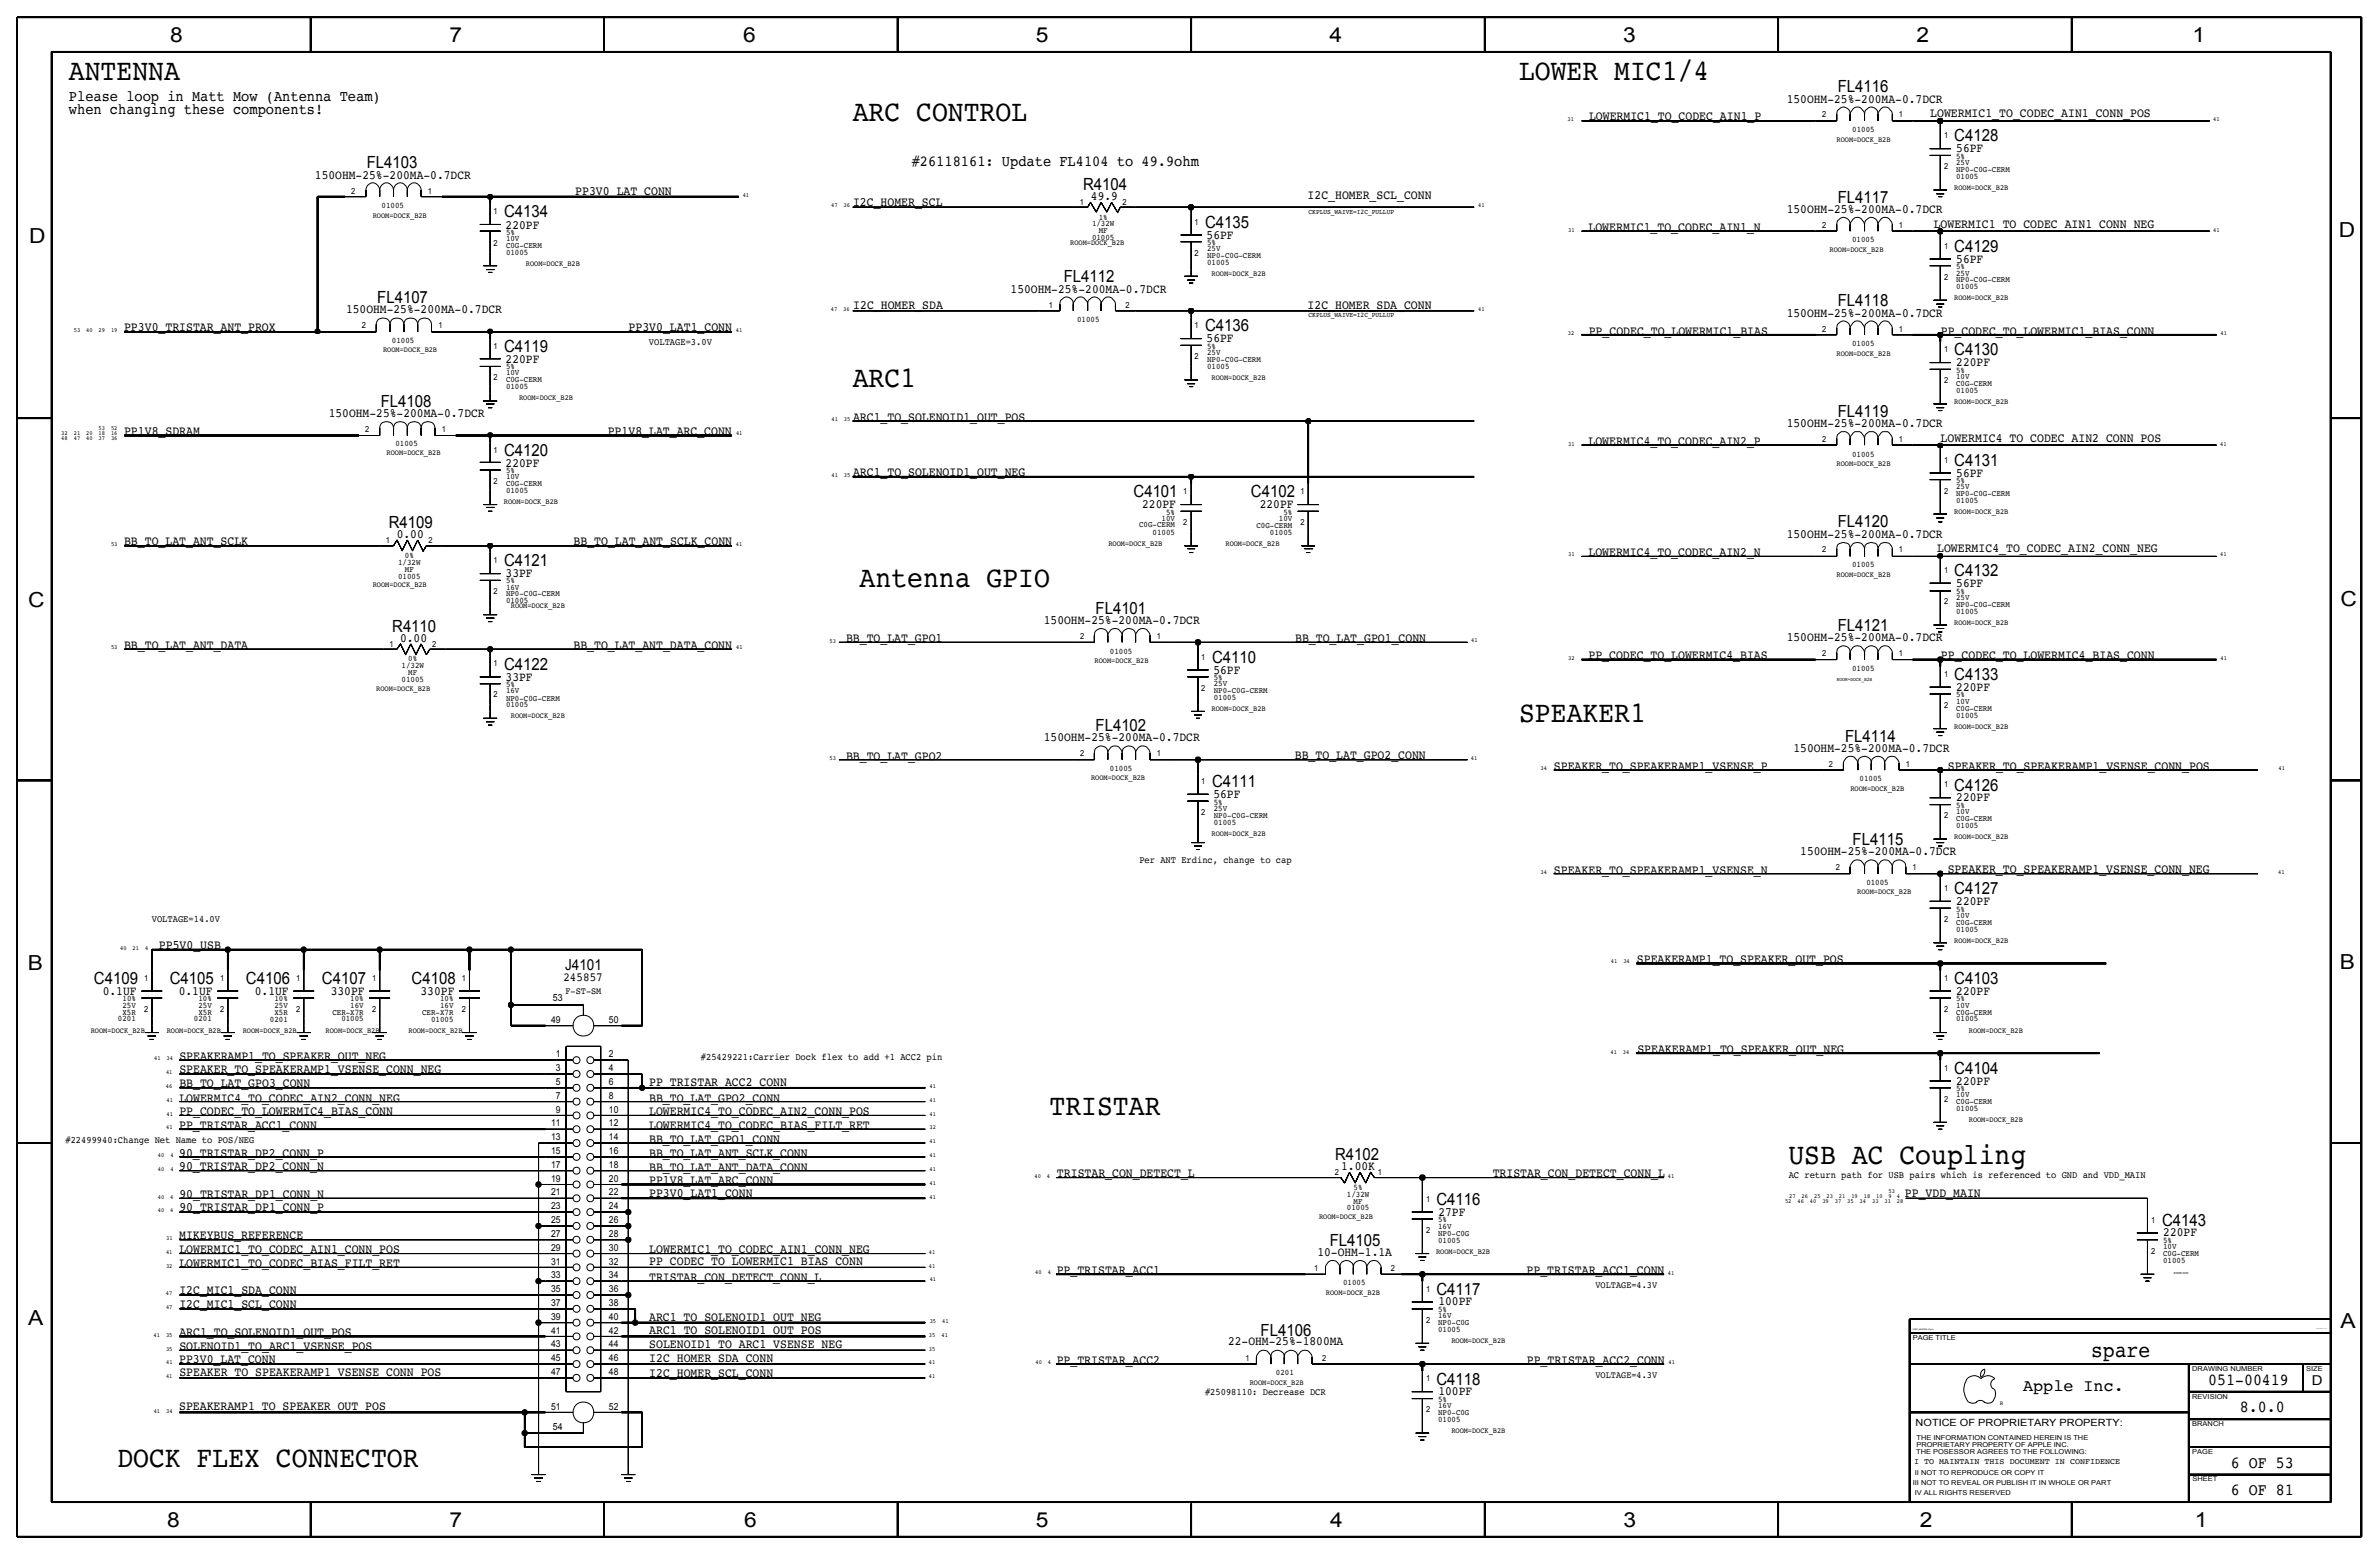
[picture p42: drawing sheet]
<svg xmlns="http://www.w3.org/2000/svg" width="875mm" height="572mm" viewBox="0 0 875 572" stroke-linecap="round" stroke-linejoin="round" font-family="sans-serif">
<defs><g id="words">
<g font-size="10.9">
<text x="25.3" y="29.3">ANTENNA</text>
<text x="558.7" y="29.3">LOWER MIC1/4</text>
<text x="313.6" y="44.4">ARC CONTROL</text>
<text x="313.6" y="142.2">ARC1</text>
<text x="316.2" y="215.8">Antenna GPIO</text>
<text x="558.8" y="265.4">SPEAKER1</text>
<text x="386" y="410.1">TRISTAR</text>
<text x="657.8" y="428">USB AC Coupling</text>
<text x="43.2" y="539.7">DOCK FLEX CONNECTOR</text>
</g>
<text font-size="8.1" x="769.2" y="499.1">spare</text>
<g font-size="7.6">
<text x="62.5" y="15.5">8</text>
<text x="165.4" y="15.5">7</text>
<text x="273.3" y="15.5">6</text>
<text x="381" y="15.5">5</text>
<text x="489" y="15.5">4</text>
<text x="597" y="15.5">3</text>
<text x="704.9" y="15.5">2</text>
<text x="806.5" y="15.5">1</text>
<text x="10.7" y="89.5">D</text>
<text x="860.3" y="87.2">D</text>
<text x="10.4" y="223.3">C</text>
<text x="860.8" y="222.8">C</text>
<text x="10.2" y="356.7">B</text>
<text x="860.6" y="356.4">B</text>
<text x="10.4" y="487.5">A</text>
<text x="860.8" y="488.2">A</text>
<text x="61.5" y="561.7">8</text>
<text x="165.4" y="561.7">7</text>
<text x="273.8" y="561.6">6</text>
<text x="381" y="561.7">5</text>
<text x="489.2" y="561.7">4</text>
<text x="597.1" y="561.6">3</text>
<text x="706.2" y="561.7">2</text>
<text x="807.3" y="561.7">1</text>
</g>
<g font-size="6.2">
<text x="675.9" y="33.9">FL4116</text>
<text x="718.8" y="52">C4128</text>
<text x="134.9" y="61.8">FL4103</text>
<text x="398.3" y="69.7">R4104</text>
<text x="675.9" y="74.5">FL4117</text>
<text x="185.4" y="79.9">C4134</text>
<text x="443.3" y="83.7">C4135</text>
<text x="718.8" y="92.6">C4129</text>
<text x="391.3" y="103.8">FL4112</text>
<text x="138.8" y="111.4">FL4107</text>
<text x="675.9" y="112.6">FL4118</text>
<text x="443.3" y="121.8">C4136</text>
<text x="185.4" y="129.4">C4119</text>
<text x="718.8" y="130.7">C4130</text>
<text x="140" y="149.5">FL4108</text>
<text x="675.9" y="153.3">FL4119</text>
<text x="185.4" y="167.5">C4120</text>
<text x="718.8" y="171.4">C4131</text>
<text x="416.9" y="182.8">C4101</text>
<text x="460.1" y="182.8">C4102</text>
<text x="143" y="194.2">R4109</text>
<text x="675.9" y="194">FL4120</text>
<text x="185.4" y="208.2">C4121</text>
<text x="718.8" y="212">C4132</text>
<text x="403" y="225.7">FL4101</text>
<text x="144.3" y="232.3">R4110</text>
<text x="675.9" y="232.1">FL4121</text>
<text x="445.8" y="243.7">C4110</text>
<text x="185.4" y="246.3">C4122</text>
<text x="718.8" y="250.1">C4133</text>
<text x="403" y="268.9">FL4102</text>
<text x="678.7" y="272.7">FL4114</text>
<text x="445.8" y="289.5">C4111</text>
<text x="718.8" y="290.7">C4126</text>
<text x="681.4" y="310.8">FL4115</text>
<text x="718.8" y="328.8">C4127</text>
<text x="34.6" y="361.9">C4109</text>
<text x="62.5" y="361.9">C4105</text>
<text x="90.5" y="361.9">C4106</text>
<text x="118.4" y="361.9">C4107</text>
<text x="151.4" y="361.9">C4108</text>
<text x="718.8" y="361.9">C4103</text>
<text x="718.8" y="395">C4104</text>
<text x="491.1" y="426.7">R4102</text>
<text x="528.4" y="443.2">C4116</text>
<text x="795.3" y="450.8">C4143</text>
<text x="489.1" y="458.2">FL4105</text>
<text x="528.4" y="476.2">C4117</text>
<text x="463.7" y="491.2">FL4106</text>
<text x="528.4" y="509.3">C4118</text>
<text x="812.2" y="509.3">051-00419</text>
<text x="744.2" y="511.5">Apple Inc.</text>
<text x="823.9" y="519.4">8.0.0</text>
<text x="820.6" y="539.7">6 OF 53</text>
<text x="820.6" y="549.9">6 OF 81</text>
</g>
<g font-size="5.6">
<text x="25.4" y="37">Please loop in Matt Mow (Antenna Team)</text>
<text x="25.4" y="42">when changing these components!</text>
<text x="335.3" y="61.1">#26118161: Update FL4104 to 49.9ohm</text>
<text x="207.9" y="356.9">J4101</text>
</g>
<text font-size="5" x="850.3" y="509.3">D</text>
<g font-size="4.7">
<text x="657.2" y="37.9">150OHM-25%-200MA-0.7DCR</text>
<text x="584.5" y="44.1">LOWERMIC1_TO_CODEC_AIN1_P</text>
<text x="710" y="43">LOWERMIC1_TO_CODEC_AIN1_CONN_POS</text>
<text x="719.6" y="56.1">56PF</text>
<text x="115.8" y="65.9">150OHM-25%-200MA-0.7DCR</text>
<text x="211.6" y="71.8">PP3V0_LAT_CONN</text>
<text x="313.8" y="75.6">I2C_HOMER_SCL</text>
<text x="401.3" y="73.5">49.9</text>
<text x="480.9" y="73.1">I2C_HOMER_SCL_CONN</text>
<text x="657.2" y="78.5">150OHM-25%-200MA-0.7DCR</text>
<text x="711.3" y="83.7">LOWERMIC1_TO_CODEC_AIN1_CONN_NEG</text>
<text x="186" y="84">220PF</text>
<text x="443.8" y="87.8">56PF</text>
<text x="584.3" y="85">LOWERMIC1_TO_CODEC_AIN1_N</text>
<text x="719.6" y="96.6">56PF</text>
<text x="371.7" y="107.6">150OHM-25%-200MA-0.7DCR</text>
<text x="313.9" y="113.5">I2C_HOMER_SDA</text>
<text x="480.9" y="113.7">I2C_HOMER_SDA_CONN</text>
<text x="127.3" y="115.2">150OHM-25%-200MA-0.7DCR</text>
<text x="657.2" y="116.4">150OHM-25%-200MA-0.7DCR</text>
<text x="45.6" y="121.8">PP3V0_TRISTAR_ANT_PROX</text>
<text x="231.2" y="121.8">PP3V0_LAT1_CONN</text>
<text x="443.8" y="125.8">56PF</text>
<text x="584.4" y="123.1">PP_CODEC_TO_LOWERMIC1_BIAS</text>
<text x="713.9" y="123.1">PP_CODEC_TO_LOWERMIC1_BIAS_CONN</text>
<text x="186" y="133.4">220PF</text>
<text x="719.6" y="134.7">220PF</text>
<text x="120.9" y="153.2">150OHM-25%-200MA-0.7DCR</text>
<text x="313.8" y="154.8">ARC1_TO_SOLENOID1_OUT_POS</text>
<text x="45.6" y="159.9">PP1V8_SDRAM</text>
<text x="223.5" y="159.9">PP1V8_LAT_ARC_CONN</text>
<text x="657.2" y="157.1">150OHM-25%-200MA-0.7DCR</text>
<text x="584.3" y="163.7">LOWERMIC4_TO_CODEC_AIN2_P</text>
<text x="713.8" y="162.4">LOWERMIC4_TO_CODEC_AIN2_CONN_POS</text>
<text x="186" y="171.6">220PF</text>
<text x="313.8" y="175.2">ARC1_TO_SOLENOID1_OUT_NEG</text>
<text x="719.6" y="175.4">56PF</text>
<text x="420.1" y="186.8">220PF</text>
<text x="463.3" y="186.8">220PF</text>
<text x="145.9" y="198">0.00</text>
<text x="657.2" y="197.7">150OHM-25%-200MA-0.7DCR</text>
<text x="45.6" y="200.6">BB_TO_LAT_ANT_SCLK</text>
<text x="211" y="200.6">BB_TO_LAT_ANT_SCLK_CONN</text>
<text x="712.5" y="203.1">LOWERMIC4_TO_CODEC_AIN2_CONN_NEG</text>
<text x="584.3" y="204.4">LOWERMIC4_TO_CODEC_AIN2_N</text>
<text x="186" y="212.2">33PF</text>
<text x="719.6" y="216">56PF</text>
<text x="383.9" y="229.4">150OHM-25%-200MA-0.7DCR</text>
<text x="45.6" y="238.7">BB_TO_LAT_ANT_DATA</text>
<text x="147.2" y="236.1">0.00</text>
<text x="210.9" y="238.7">BB_TO_LAT_ANT_DATA_CONN</text>
<text x="311.2" y="236.1">BB_TO_LAT_GPO1</text>
<text x="476.4" y="236.1">BB_TO_LAT_GPO1_CONN</text>
<text x="657.2" y="235.8">150OHM-25%-200MA-0.7DCR</text>
<text x="584.3" y="242.5">PP_CODEC_TO_LOWERMIC4_BIAS</text>
<text x="713.9" y="242.5">PP_CODEC_TO_LOWERMIC4_BIAS_CONN</text>
<text x="186" y="250.3">33PF</text>
<text x="446.3" y="247.8">56PF</text>
<text x="719.6" y="254.1">220PF</text>
<text x="383.9" y="272.6">150OHM-25%-200MA-0.7DCR</text>
<text x="311.2" y="279.3">BB_TO_LAT_GPO2</text>
<text x="476.3" y="279.1">BB_TO_LAT_GPO2_CONN</text>
<text x="659.7" y="276.4">150OHM-25%-200MA-0.7DCR</text>
<text x="571.6" y="283.1">SPEAKER_TO_SPEAKERAMP1_VSENSE_P</text>
<text x="716.4" y="283.1">SPEAKER_TO_SPEAKERAMP1_VSENSE_CONN_POS</text>
<text x="446.3" y="293.4">56PF</text>
<text x="719.6" y="294.7">220PF</text>
<text x="662.2" y="314.5">150OHM-25%-200MA-0.7DCR</text>
<text x="571.6" y="321.2">SPEAKER_TO_SPEAKERAMP1_VSENSE_N</text>
<text x="716.4" y="321.1">SPEAKER_TO_SPEAKERAMP1_VSENSE_CONN_NEG</text>
<text x="719.6" y="332.8">220PF</text>
<text x="58.5" y="349">PP5V0_USB</text>
<text x="602.1" y="354.3">SPEAKERAMP1_TO_SPEAKER_OUT_POS</text>
<text x="37.8" y="365.8">0.1UF</text>
<text x="65.7" y="365.8">0.1UF</text>
<text x="93.7" y="365.8">0.1UF</text>
<text x="121.7" y="365.8">330PF</text>
<text x="154.7" y="365.8">330PF</text>
<text x="719.6" y="365.8">220PF</text>
<text x="66" y="389.9">SPEAKERAMP1_TO_SPEAKER_OUT_NEG</text>
<text x="602.2" y="387.1">SPEAKERAMP1_TO_SPEAKER_OUT_NEG</text>
<text x="66" y="394.7">SPEAKER_TO_SPEAKERAMP1_VSENSE_CONN_NEG</text>
<text x="66" y="399.8">BB_TO_LAT_GPO3_CONN</text>
<text x="238.8" y="399.5">PP_TRISTAR_ACC2_CONN</text>
<text x="719.6" y="398.8">220PF</text>
<text x="66" y="405.1">LOWERMIC4_TO_CODEC_AIN2_CONN_NEG</text>
<text x="238.8" y="405.1">BB_TO_LAT_GPO2_CONN</text>
<text x="66" y="410.2">PP_CODEC_TO_LOWERMIC4_BIAS_CONN</text>
<text x="238.8" y="410.2">LOWERMIC4_TO_CODEC_AIN2_CONN_POS</text>
<text x="65.9" y="415.2">PP_TRISTAR_ACC1_CONN</text>
<text x="238.8" y="415.3">LOWERMIC4_TO_CODEC_BIAS_FILT_RET</text>
<text x="65.9" y="425.4">90_TRISTAR_DP2_CONN_P</text>
<text x="238.8" y="420.3">BB_TO_LAT_GPO1_CONN</text>
<text x="238.8" y="425.4">BB_TO_LAT_ANT_SCLK_CONN</text>
<text x="65.9" y="430.5">90_TRISTAR_DP2_CONN_N</text>
<text x="238.8" y="430.5">BB_TO_LAT_ANT_DATA_CONN</text>
<text x="493.3" y="430.3">1.00K</text>
<text x="238.8" y="435.6">PP1V8_LAT_ARC_CONN</text>
<text x="388.8" y="432.8">TRISTAR_CON_DETECT_L</text>
<text x="549" y="432.8">TRISTAR_CON_DETECT_CONN_L</text>
<text x="66" y="440.4">90_TRISTAR_DP1_CONN_N</text>
<text x="238.8" y="440.2">PP3V0_LAT1_CONN</text>
<text x="700.7" y="440.1">PP_VDD_MAIN</text>
<text x="66" y="445.5">90_TRISTAR_DP1_CONN_P</text>
<text x="529.1" y="447.1">27PF</text>
<text x="65.9" y="455.7">MIKEYBUS_REFERENCE</text>
<text x="795.7" y="454.7">220PF</text>
<text x="66" y="460.8">LOWERMIC1_TO_CODEC_AIN1_CONN_POS</text>
<text x="238.8" y="460.8">LOWERMIC1_TO_CODEC_AIN1_CONN_NEG</text>
<text x="484.6" y="461.8">10-OHM-1.1A</text>
<text x="66" y="465.8">LOWERMIC1_TO_CODEC_BIAS_FILT_RET</text>
<text x="238.8" y="465.3">PP_CODEC_TO_LOWERMIC1_BIAS_CONN</text>
<text x="238.8" y="471.2">TRISTAR_CON_DETECT_CONN_L</text>
<text x="388.7" y="468.6">PP_TRISTAR_ACC1</text>
<text x="561.5" y="468.4">PP_TRISTAR_ACC1_CONN</text>
<text x="66" y="476">I2C_MIC1_SDA_CONN</text>
<text x="66" y="481.1">I2C_MIC1_SCL_CONN</text>
<text x="238.8" y="485.9">ARC1_TO_SOLENOID1_OUT_NEG</text>
<text x="529.1" y="480.1">100PF</text>
<text x="66" y="491.3">ARC1_TO_SOLENOID1_OUT_POS</text>
<text x="238.8" y="490.7">ARC1_TO_SOLENOID1_OUT_POS</text>
<text x="66" y="496.3">SOLENOID1_TO_ARC1_VSENSE_POS</text>
<text x="238.8" y="495.8">SOLENOID1_TO_ARC1_VSENSE_NEG</text>
<text x="451.7" y="494.8">22-OHM-25%-1800MA</text>
<text x="65.9" y="501.4">PP3V0_LAT_CONN</text>
<text x="238.8" y="500.9">I2C_HOMER_SDA_CONN</text>
<text x="388.7" y="501.6">PP_TRISTAR_ACC2</text>
<text x="561.6" y="501.6">PP_TRISTAR_ACC2_CONN</text>
<text x="66" y="506">SPEAKER_TO_SPEAKERAMP1_VSENSE_CONN_POS</text>
<text x="238.8" y="506.5">I2C_HOMER_SCL_CONN</text>
<text x="529.1" y="513.1">100PF</text>
<text x="65.9" y="518.7">SPEAKERAMP1_TO_SPEAKER_OUT_POS</text>
</g>
<text font-size="4.5" x="207.2" y="360.7">245857</text>
<text font-size="3.7" x="704.6" y="524.5">NOTICE OF PROPRIETARY PROPERTY:</text>
<g font-size="3.6">
<text x="238.7" y="126.9">VOLTAGE=3.0V</text>
<text x="419.1" y="317.5">Per ANT Erdinc, change to cap</text>
<text x="55.8" y="339.1">VOLTAGE=14.0V</text>
<text x="203.4" y="368.3">53</text>
<text x="257.8" y="389.9">#25429221:Carrier Dock flex to add +1 ACC2 pin</text>
<text x="24.1" y="420.4">#22499940:Change Net Name to POS/NEG</text>
<text x="657.9" y="433.1">AC return path for USB pairs which is referenced to GND and VDD_MAIN</text>
<text x="443.2" y="513.1">#25098110: Decrease DCR</text>
<text x="203.4" y="525.8">54</text>
</g>
<g font-size="3.5">
<text x="208" y="365.7">F-ST-SM</text>
<text x="202.7" y="376.1">49</text>
<text x="224" y="376.1">50</text>
<text x="204.5" y="388.8">1</text>
<text x="224" y="388.8">2</text>
<text x="204.5" y="393.9">3</text>
<text x="224" y="393.9">4</text>
<text x="204.5" y="399">5</text>
<text x="224" y="399">6</text>
<text x="204.5" y="404.1">7</text>
<text x="224" y="404.1">8</text>
<text x="204.5" y="409.1">9</text>
<text x="224" y="409.1">10</text>
<text x="202.7" y="419.3">13</text>
<text x="202.7" y="414.2">11</text>
<text x="224" y="419.3">14</text>
<text x="224" y="414.2">12</text>
<text x="202.7" y="424.4">15</text>
<text x="224" y="424.4">16</text>
<text x="202.7" y="429.5">17</text>
<text x="224" y="429.5">18</text>
<text x="202.7" y="434.6">19</text>
<text x="224" y="434.6">20</text>
<text x="202.7" y="439.6">21</text>
<text x="224" y="439.6">22</text>
<text x="202.7" y="449.8">25</text>
<text x="202.7" y="444.7">23</text>
<text x="224" y="449.8">26</text>
<text x="224" y="444.7">24</text>
<text x="202.7" y="454.9">27</text>
<text x="224" y="454.9">28</text>
<text x="202.7" y="460">29</text>
<text x="224" y="460">30</text>
<text x="202.7" y="465.1">31</text>
<text x="224" y="465.1">32</text>
<text x="202.7" y="470.1">33</text>
<text x="224" y="470.1">34</text>
<text x="586.8" y="473.7">VOLTAGE=4.3V</text>
<text x="202.7" y="475.2">35</text>
<text x="224" y="475.2">36</text>
<text x="202.7" y="485.4">39</text>
<text x="202.7" y="480.3">37</text>
<text x="224" y="485.4">40</text>
<text x="224" y="480.3">38</text>
<text x="202.7" y="490.5">41</text>
<text x="224" y="490.5">42</text>
<text x="202.7" y="495.6">43</text>
<text x="224" y="495.6">44</text>
<text x="202.7" y="500.6">45</text>
<text x="224" y="500.6">46</text>
<text x="202.7" y="505.7">47</text>
<text x="224" y="505.7">48</text>
<text x="586.8" y="506.7">VOLTAGE=4.3V</text>
<text x="202.7" y="518.4">51</text>
<text x="224" y="518.4">52</text>
</g>
<g font-size="3.1">
<text x="670.3" y="43.1">2</text>
<text x="698.5" y="43.1">1</text>
<text x="681.3" y="48.4">01005</text>
<text x="715.1" y="50.8">1</text>
<text x="719.5" y="58.6">5%</text>
<text x="715.1" y="62.3">2</text>
<text x="719.5" y="63.2">NP0-C0G-CERM</text>
<text x="719.5" y="60.6">25V</text>
<text x="719.5" y="65.7">01005</text>
<text x="129.2" y="71.2">2</text>
<text x="157.4" y="71.2">1</text>
<text x="140.3" y="76.4">01005</text>
<text x="397.2" y="75.5">1</text>
<text x="412.9" y="75.5">2</text>
<text x="181.6" y="78.9">1</text>
<text x="401.7" y="83.2">1/32W</text>
<text x="404.1" y="80.8">1%</text>
<text x="439.3" y="82.6">1</text>
<text x="670.3" y="83.8">2</text>
<text x="698.5" y="83.8">1</text>
<text x="186.1" y="86.3">5%</text>
<text x="186.1" y="88.6">10V</text>
<text x="401.7" y="88.4">01005</text>
<text x="404.1" y="85.8">MF</text>
<text x="681.3" y="89.1">01005</text>
<text x="181.6" y="90.3">2</text>
<text x="186.1" y="91.2">C0G-CERM</text>
<text x="186.1" y="93.7">01005</text>
<text x="439.3" y="94">2</text>
<text x="444" y="90">5%</text>
<text x="444" y="92.3">25V</text>
<text x="444" y="94.9">NP0-C0G-CERM</text>
<text x="715.1" y="91.5">1</text>
<text x="444" y="97.4">01005</text>
<text x="719.5" y="101.4">25V</text>
<text x="719.5" y="98.9">5%</text>
<text x="715.1" y="102.9">2</text>
<text x="719.5" y="106.3">01005</text>
<text x="719.5" y="103.8">NP0-C0G-CERM</text>
<text x="385.8" y="113.1">1</text>
<text x="414" y="113.1">2</text>
<text x="396.2" y="118.4">01005</text>
<text x="133" y="120.5">2</text>
<text x="161.2" y="120.5">1</text>
<text x="439.3" y="120.5">1</text>
<text x="670.3" y="122.1">2</text>
<text x="698.5" y="122.1">1</text>
<text x="144.2" y="126.1">01005</text>
<text x="181.6" y="128.2">1</text>
<text x="439.3" y="131.9">2</text>
<text x="444" y="130.5">25V</text>
<text x="444" y="128.2">5%</text>
<text x="681.3" y="127.3">01005</text>
<text x="715.1" y="129.4">1</text>
<text x="186.1" y="135.7">5%</text>
<text x="444" y="135.6">01005</text>
<text x="444" y="133.1">NP0-C0G-CERM</text>
<text x="719.5" y="137.2">5%</text>
<text x="181.6" y="139.6">2</text>
<text x="186.1" y="140.6">C0G-CERM</text>
<text x="186.1" y="138">10V</text>
<text x="186.1" y="143.1">01005</text>
<text x="715.1" y="140.9">2</text>
<text x="719.5" y="139.3">10V</text>
<text x="719.5" y="142">C0G-CERM</text>
<text x="719.5" y="144.6">01005</text>
<text x="134.3" y="158.7">2</text>
<text x="162.5" y="158.7">1</text>
<text x="145.4" y="164">01005</text>
<text x="181.6" y="166.4">1</text>
<text x="670.3" y="162.4">2</text>
<text x="681.3" y="168">01005</text>
<text x="698.5" y="162.4">1</text>
<text x="715.1" y="170.1">1</text>
<text x="181.6" y="177.9">2</text>
<text x="186.1" y="176.3">10V</text>
<text x="186.1" y="178.9">C0G-CERM</text>
<text x="186.1" y="174">5%</text>
<text x="719.5" y="177.7">5%</text>
<text x="186.1" y="181.4">01005</text>
<text x="435.2" y="181.5">1</text>
<text x="478.4" y="181.5">1</text>
<text x="715.1" y="181.6">2</text>
<text x="719.5" y="180">25V</text>
<text x="719.5" y="182.6">NP0-C0G-CERM</text>
<text x="719.5" y="185.1">01005</text>
<text x="427.2" y="191.4">10V</text>
<text x="428.9" y="189.3">5%</text>
<text x="470.4" y="191.6">10V</text>
<text x="472" y="189.3">5%</text>
<text x="419" y="194">C0G-CERM</text>
<text x="423.9" y="196.7">01005</text>
<text x="435.2" y="193">2</text>
<text x="462.1" y="194.1">C0G-CERM</text>
<text x="467.1" y="196.7">01005</text>
<text x="478.4" y="193">2</text>
<text x="141.9" y="199.7">1</text>
<text x="157.7" y="199.7">2</text>
<text x="670.3" y="203.1">2</text>
<text x="698.5" y="203.1">1</text>
<text x="146.4" y="207.9">1/32W</text>
<text x="148.9" y="205.4">0%</text>
<text x="181.6" y="207.1">1</text>
<text x="681.3" y="208.7">01005</text>
<text x="146.4" y="213">01005</text>
<text x="148.9" y="210.5">MF</text>
<text x="186.1" y="214.5">5%</text>
<text x="715.1" y="210.8">1</text>
<text x="181.6" y="218.5">2</text>
<text x="186.1" y="219.3">NP0-C0G-CERM</text>
<text x="186.1" y="221.9">01005</text>
<text x="186.1" y="216.8">16V</text>
<text x="719.5" y="220.6">25V</text>
<text x="719.5" y="218.5">5%</text>
<text x="715.1" y="222.2">2</text>
<text x="719.5" y="223.2">NP0-C0G-CERM</text>
<text x="719.5" y="225.7">01005</text>
<text x="143.2" y="238">1</text>
<text x="159" y="238">2</text>
<text x="397.3" y="234.9">2</text>
<text x="425.5" y="234.9">1</text>
<text x="147.7" y="245.7">1/32W</text>
<text x="150.2" y="243.2">0%</text>
<text x="181.6" y="245">1</text>
<text x="408.3" y="240.4">01005</text>
<text x="441.8" y="242.6">1</text>
<text x="670.3" y="241.4">2</text>
<text x="698.5" y="241.4">1</text>
<text x="147.7" y="250.9">01005</text>
<text x="150.2" y="248.3">MF</text>
<text x="446.5" y="250.2">5%</text>
<text x="681.3" y="246.6">01005</text>
<text x="715.1" y="249">1</text>
<text x="181.6" y="256.5">2</text>
<text x="186.1" y="257.7">NP0-C0G-CERM</text>
<text x="186.1" y="254.9">16V</text>
<text x="186.1" y="252.6">5%</text>
<text x="441.8" y="254">2</text>
<text x="446.5" y="252.5">25V</text>
<text x="446.5" y="254.9">NP0-C0G-CERM</text>
<text x="446.5" y="257.5">01005</text>
<text x="719.5" y="256.5">5%</text>
<text x="186.1" y="260">01005</text>
<text x="715.1" y="260.5">2</text>
<text x="719.5" y="263.9">01005</text>
<text x="719.5" y="258.8">10V</text>
<text x="719.5" y="261.4">C0G-CERM</text>
<text x="397.3" y="278.1">2</text>
<text x="425.5" y="278.1">1</text>
<text x="672.7" y="281.9">2</text>
<text x="700.9" y="281.9">1</text>
<text x="408.3" y="283.5">01005</text>
<text x="684" y="287.3">01005</text>
<text x="441.8" y="288.3">1</text>
<text x="715.1" y="289.5">1</text>
<text x="441.8" y="299.7">2</text>
<text x="446.5" y="295.9">5%</text>
<text x="446.5" y="298.2">25V</text>
<text x="719.5" y="299.5">10V</text>
<text x="719.5" y="297.2">5%</text>
<text x="446.5" y="300.7">NP0-C0G-CERM</text>
<text x="446.5" y="303.3">01005</text>
<text x="715.1" y="301">2</text>
<text x="719.5" y="302">C0G-CERM</text>
<text x="719.5" y="304.5">01005</text>
<text x="675.2" y="320">2</text>
<text x="703.4" y="320">1</text>
<text x="686.5" y="325.4">01005</text>
<text x="715.1" y="327.6">1</text>
<text x="719.5" y="335.3">5%</text>
<text x="715.1" y="339.1">2</text>
<text x="719.5" y="337.6">10V</text>
<text x="719.5" y="340.1">C0G-CERM</text>
<text x="719.5" y="342.6">01005</text>
<text x="53" y="360.7">1</text>
<text x="81" y="360.7">1</text>
<text x="108.9" y="360.7">1</text>
<text x="136.9" y="360.7">1</text>
<text x="169.9" y="360.7">1</text>
<text x="715.1" y="360.7">1</text>
<text x="45" y="370.6">25V</text>
<text x="45.1" y="368.3">10%</text>
<text x="73" y="370.6">25V</text>
<text x="73" y="368.3">10%</text>
<text x="100.9" y="370.6">25V</text>
<text x="100.9" y="368.3">10%</text>
<text x="128.9" y="370.6">16V</text>
<text x="128.9" y="368.3">10%</text>
<text x="161.9" y="368.3">10%</text>
<text x="161.9" y="370.6">16V</text>
<text x="719.5" y="370.6">10V</text>
<text x="719.5" y="368.3">5%</text>
<text x="43.4" y="375.7">0201</text>
<text x="45" y="373.1">X5R</text>
<text x="53" y="372.1">2</text>
<text x="71.3" y="375.7">0201</text>
<text x="73" y="373.1">X5R</text>
<text x="81" y="372.1">2</text>
<text x="99.3" y="375.7">0201</text>
<text x="100.9" y="373.1">X5R</text>
<text x="108.9" y="372.1">2</text>
<text x="122.3" y="373.1">CER-X7R</text>
<text x="125.6" y="375.7">01005</text>
<text x="136.9" y="372.1">2</text>
<text x="155.3" y="373.1">CER-X7R</text>
<text x="158.6" y="375.7">01005</text>
<text x="169.9" y="372.1">2</text>
<text x="715.1" y="372.1">2</text>
<text x="719.5" y="373.1">C0G-CERM</text>
<text x="719.5" y="375.7">01005</text>
<text x="715.1" y="393.7">1</text>
<text x="719.5" y="401.3">5%</text>
<text x="715.1" y="405.1">2</text>
<text x="719.5" y="406.2">C0G-CERM</text>
<text x="719.5" y="403.6">10V</text>
<text x="719.5" y="408.7">01005</text>
<text x="491" y="432.3">2</text>
<text x="497.9" y="437.6">5%</text>
<text x="506.8" y="432.3">1</text>
<text x="495.4" y="440.1">1/32W</text>
<text x="497.9" y="442.7">MF</text>
<text x="524.5" y="441.9">1</text>
<text x="495.4" y="445.2">01005</text>
<text x="528.9" y="449.6">5%</text>
<text x="791.2" y="449.6">1</text>
<text x="524.5" y="453.4">2</text>
<text x="528.9" y="451.9">16V</text>
<text x="528.9" y="454.4">NP0-C0G</text>
<text x="528.9" y="457">01005</text>
<text x="791.2" y="461">2</text>
<text x="795.6" y="457.2">5%</text>
<text x="795.6" y="459.5">10V</text>
<text x="483.4" y="467.4">1</text>
<text x="511.6" y="467.4">2</text>
<text x="795.6" y="464.6">01005</text>
<text x="795.6" y="462">C0G-CERM</text>
<text x="494" y="472.7">01005</text>
<text x="524.5" y="475">1</text>
<text x="528.9" y="482.6">5%</text>
<text x="528.9" y="484.9">16V</text>
<text x="524.5" y="486.4">2</text>
<text x="528.9" y="490">01005</text>
<text x="528.9" y="487.4">NP0-C0G</text>
<text x="458.1" y="500.4">1</text>
<text x="486.3" y="500.4">2</text>
<text x="469.3" y="505.7">0201</text>
<text x="524.5" y="508">1</text>
<text x="528.9" y="515.7">5%</text>
<text x="524.5" y="519.4">2</text>
<text x="528.9" y="520.4">NP0-C0G</text>
<text x="528.9" y="517.9">16V</text>
<text x="528.9" y="523">01005</text>
<text x="704.1" y="538.5">I TO MAINTAIN THIS DOCUMENT IN CONFIDENCE</text>
</g>
<g font-size="2.9">
<text x="675.5" y="52.1">ROOM=DOCK_B2B</text>
<text x="718.8" y="69.8">ROOM=DOCK_B2B</text>
<text x="137.1" y="80.1">ROOM=DOCK_B2B</text>
<text x="393.7" y="90.1">ROOM=DOCK_B2B</text>
<text x="673" y="92.6">ROOM=DOCK_B2B</text>
<text x="193.4" y="97.8">ROOM=DOCK_B2B</text>
<text x="445.7" y="101.5">ROOM=DOCK_B2B</text>
<text x="718.8" y="110.4">ROOM=DOCK_B2B</text>
<text x="140.9" y="129.5">ROOM=DOCK_B2B</text>
<text x="675.5" y="130.9">ROOM=DOCK_B2B</text>
<text x="445.7" y="139.8">ROOM=DOCK_B2B</text>
<text x="190.9" y="147.2">ROOM=DOCK_B2B</text>
<text x="718.8" y="148.6">ROOM=DOCK_B2B</text>
<text x="142.2" y="167.5">ROOM=DOCK_B2B</text>
<text x="675.5" y="171.5">ROOM=DOCK_B2B</text>
<text x="185.4" y="185.5">ROOM=DOCK_B2B</text>
<text x="718.8" y="189.2">ROOM=DOCK_B2B</text>
<text x="407.7" y="200.6">ROOM=DOCK_B2B</text>
<text x="450.8" y="200.6">ROOM=DOCK_B2B</text>
<text x="137.1" y="215.8">ROOM=DOCK_B2B</text>
<text x="675.5" y="212.1">ROOM=DOCK_B2B</text>
<text x="187.9" y="223.5">ROOM=DOCK_B2B</text>
<text x="718.8" y="229.8">ROOM=DOCK_B2B</text>
<text x="402.6" y="243.8">ROOM=DOCK_B2B</text>
<text x="138.4" y="254">ROOM=DOCK_B2B</text>
<text x="445.7" y="261.5">ROOM=DOCK_B2B</text>
<text x="187.9" y="264.1">ROOM=DOCK_B2B</text>
<text x="718.8" y="268.1">ROOM=DOCK_B2B</text>
<text x="401.3" y="287">ROOM=DOCK_B2B</text>
<text x="680.6" y="290.8">ROOM=DOCK_B2B</text>
<text x="445.7" y="307.3">ROOM=DOCK_B2B</text>
<text x="718.8" y="308.6">ROOM=DOCK_B2B</text>
<text x="683.2" y="328.9">ROOM=DOCK_B2B</text>
<text x="718.8" y="346.7">ROOM=DOCK_B2B</text>
<text x="33.4" y="379.7">ROOM=DOCK_B2B</text>
<text x="61.4" y="379.7">ROOM=DOCK_B2B</text>
<text x="89.3" y="379.7">ROOM=DOCK_B2B</text>
<text x="119.8" y="379.7">ROOM=DOCK_B2B</text>
<text x="150.3" y="379.7">ROOM=DOCK_B2B</text>
<text x="724.2" y="379.7">ROOM=DOCK_B2B</text>
<text x="724.2" y="412.7">ROOM=DOCK_B2B</text>
<text x="485.2" y="448.3">ROOM=DOCK_B2B</text>
<text x="528.2" y="461">ROOM=DOCK_B2B</text>
<text x="487.7" y="476.2">ROOM=DOCK_B2B</text>
<text x="533.8" y="494">ROOM=DOCK_B2B</text>
<text x="459.7" y="509.3">ROOM=DOCK_B2B</text>
<text x="533.8" y="527">ROOM=DOCK_B2B</text>
</g>
<g font-size="2.6">
<text x="481.3" y="78.7">CKPLUS_WAIVE=I2C_PULLUP</text>
<text x="481.3" y="116.7">CKPLUS_WAIVE=I2C_PULLUP</text>
</g>
<g font-size="2.5">
<text x="703.5" y="492.8">PAGE TITLE</text>
<text x="806.3" y="504.2">DRAWING NUMBER</text>
<text x="848.2" y="504.2">SIZE</text>
<text x="806.3" y="514.4">REVISION</text>
<text x="806.3" y="524.5">BRANCH</text>
<text x="704.9" y="532.1">PROPRIETARY PROPERTY OF APPLE INC.</text>
<text x="704.9" y="529.6">THE INFORMATION CONTAINED HEREIN IS THE</text>
<text x="704.8" y="534.7">THE POSESSOR AGREES TO THE FOLLOWING:</text>
<text x="806.3" y="534.7">PAGE</text>
<text x="704.3" y="542.3">II NOT TO REPRODUCE OR COPY IT</text>
<text x="806.4" y="544.8">SHEET</text>
<text x="703.5" y="546.1">III NOT TO REVEAL OR PUBLISH IT IN WHOLE OR PART</text>
<text x="704.3" y="549.9">IV ALL RIGHTS RESERVED</text>
</g>
<g font-size="2.3">
<text x="576.5" y="44.5">31</text>
<text x="814.1" y="44.5">41</text>
<text x="273.2" y="72.4">41</text>
<text x="305.7" y="76.2">47</text>
<text x="310.2" y="76.2">36</text>
<text x="543.7" y="76.2">41</text>
<text x="576.8" y="85.2">31</text>
<text x="814.1" y="85.2">41</text>
<text x="305.6" y="114.4">47</text>
<text x="310.1" y="114.4">36</text>
<text x="543.7" y="114.3">41</text>
<text x="27.1" y="122">53</text>
<text x="31.7" y="122">40</text>
<text x="36.3" y="122">29</text>
<text x="40.8" y="122">19</text>
<text x="270.6" y="122">41</text>
<text x="576.7" y="123.2">32</text>
<text x="816.7" y="123.3">41</text>
<text x="305.8" y="154.9">41</text>
<text x="310.4" y="154.9">35</text>
<text x="22.5" y="161.9">48</text>
<text x="22.5" y="160.1">32</text>
<text x="27.1" y="161.9">47</text>
<text x="27.1" y="160.1">21</text>
<text x="31.7" y="161.9">40</text>
<text x="31.7" y="160.1">20</text>
<text x="36.3" y="158.3">53</text>
<text x="36.3" y="161.9">37</text>
<text x="36.3" y="160.1">18</text>
<text x="40.8" y="158.3">52</text>
<text x="40.8" y="161.9">36</text>
<text x="40.8" y="160.1">16</text>
<text x="270.7" y="160">41</text>
<text x="576.8" y="163.9">31</text>
<text x="816.6" y="163.9">41</text>
<text x="305.8" y="175.3">41</text>
<text x="310.4" y="175.3">35</text>
<text x="40.8" y="200.7">53</text>
<text x="270.6" y="200.7">41</text>
<text x="576.8" y="204.5">31</text>
<text x="816.6" y="204.6">41</text>
<text x="40.8" y="238.8">53</text>
<text x="270.8" y="238.8">41</text>
<text x="305.2" y="236.3">53</text>
<text x="541.2" y="236.2">41</text>
<text x="576.8" y="242.6">32</text>
<text x="816.8" y="242.6">41</text>
<text x="305.2" y="279.5">53</text>
<text x="541" y="279.5">41</text>
<text x="566.6" y="283.2">34</text>
<text x="838.1" y="283.2">41</text>
<text x="566.6" y="321.3">34</text>
<text x="837.9" y="321.4">41</text>
<text x="44.2" y="349.4">40</text>
<text x="48.8" y="349.4">21</text>
<text x="53.4" y="349.4">4</text>
<text x="592.5" y="354.3">41</text>
<text x="597.1" y="354.3">34</text>
<text x="56.7" y="389.9">41</text>
<text x="61.3" y="389.9">34</text>
<text x="592.4" y="387.5">41</text>
<text x="596.9" y="387.5">34</text>
<text x="61.1" y="395.1">41</text>
<text x="61.1" y="400.2">46</text>
<text x="341.9" y="400.1">41</text>
<text x="61.3" y="405.2">41</text>
<text x="341.9" y="405.2">41</text>
<text x="61.3" y="410.3">41</text>
<text x="341.9" y="410.3">41</text>
<text x="61.1" y="415.3">41</text>
<text x="341.9" y="415.4">32</text>
<text x="58.1" y="425.5">40</text>
<text x="62.7" y="425.5">4</text>
<text x="341.9" y="420.4">41</text>
<text x="341.9" y="425.5">41</text>
<text x="58.1" y="430.6">40</text>
<text x="62.7" y="430.6">4</text>
<text x="341.9" y="430.6">41</text>
<text x="341.9" y="435.7">41</text>
<text x="380.5" y="433.2">40</text>
<text x="385.1" y="433.2">4</text>
<text x="613.4" y="433.2">41</text>
<text x="58.1" y="440.8">40</text>
<text x="62.6" y="440.8">4</text>
<text x="341.9" y="440.8">41</text>
<text x="656.6" y="442.5">52</text>
<text x="658.1" y="440.7">27</text>
<text x="661.1" y="442.5">46</text>
<text x="662.7" y="440.7">26</text>
<text x="665.7" y="442.5">40</text>
<text x="667.2" y="440.7">25</text>
<text x="670.3" y="442.5">39</text>
<text x="671.8" y="440.7">23</text>
<text x="674.9" y="442.5">37</text>
<text x="676.4" y="440.7">21</text>
<text x="679.4" y="442.5">35</text>
<text x="681" y="440.7">19</text>
<text x="684" y="442.5">34</text>
<text x="685.5" y="440.7">18</text>
<text x="688.6" y="442.5">33</text>
<text x="690.1" y="440.7">10</text>
<text x="693.1" y="442.5">31</text>
<text x="694.7" y="438.9">53</text>
<text x="694.7" y="440.7">9</text>
<text x="697.7" y="440.7">4</text>
<text x="697.7" y="442.5">28</text>
<text x="58.1" y="445.9">40</text>
<text x="62.6" y="445.9">4</text>
<text x="61.1" y="461.1">41</text>
<text x="61.1" y="456.1">31</text>
<text x="341.7" y="461.1">41</text>
<text x="61.1" y="466.2">32</text>
<text x="341.7" y="466.2">41</text>
<text x="341.9" y="471.2">41</text>
<text x="380.8" y="468.7">40</text>
<text x="385.4" y="468.7">4</text>
<text x="613.4" y="468.8">41</text>
<text x="61.1" y="476.4">47</text>
<text x="61.1" y="481.5">47</text>
<text x="56.5" y="491.6">41</text>
<text x="61.1" y="491.6">35</text>
<text x="341.7" y="491.6">35</text>
<text x="341.9" y="486.5">35</text>
<text x="346.3" y="491.6">41</text>
<text x="346.5" y="486.5">41</text>
<text x="61.1" y="496.7">35</text>
<text x="341.7" y="496.7">35</text>
<text x="61.1" y="501.8">41</text>
<text x="341.7" y="501.8">41</text>
<text x="380.9" y="501.7">40</text>
<text x="385.4" y="501.7">4</text>
<text x="613.7" y="501.7">41</text>
<text x="61.1" y="506.9">41</text>
<text x="341.7" y="506.9">41</text>
<text x="56.5" y="519.6">41</text>
<text x="61.1" y="519.6">34</text>
</g>
<text font-size="2.2" x="735.5" y="516.8">R</text>
<text font-size="1.9" x="675.6" y="250.3">ROOM=DOCK_B2B</text>
<text font-size="1.3" x="799.6" y="468.6">ROOM=SOC</text>
<text font-size=".9" x="703.5" y="489">SYNC_MASTER=Sync</text>
<text font-size=".4" x="851.9" y="488.9">SYNC_DATE=05/17/2016</text>
</g></defs>
<g fill="none" stroke="#000" stroke-width=".6" stroke-linecap="butt">
<path d="M6.3 6.4v558.7v-558.7h862.2h-862.2h862.2v558.7v-558.7v558.7h-862.2h862.2h-862.2zM19 19.1v533.4v-533.4h838.2h-838.2h838.2v533.4v-533.4v533.4h-838.2h838.2h-838.2zM114.3 6.4v12.7M222.2 6.4v12.7M330.2 6.4v12.7M438.1 6.4v12.7M546.1 6.4v12.7M654 6.4v12.7M762 6.4v12.7M127 72.3h-10.2h10.2h-10.2v49.8v-49.8v49.8h-71.1M162.5 72.3h17.8M180.3 72.3h91.4"/>
<path d="M180.3 72.3v2.5M116.8 122.1h14M166.3 122.1h14M180.3 122.1h88.9M180.3 122.1v2.4M581.7 123.1h86.1M703.4 123.1h10.3M815.3 123.1h-101.6h101.6h-101.6v2.5M6.3 153.8h12.7M313.7 154.9h167.5h-167.5h167.5v22.9M481.2 154.9h61M857.2 153.8h11.3"/>
<path d="M45.7 160.2h86.3M167.6 160.2h12.7M180.3 160.2h88.9M180.3 160.2v2.4M313.7 175.3h124.4M542.2 175.3h-104.1h104.1h-104.1v2.5M581.7 242.6h86.1M703.4 242.6h10.3M713.7 242.6h101.6M713.7 242.6v2.5M6.3 287h12.7M857.2 287h11.3"/>
<path d="M83.8 349.2h-28h28h-28v7.7M83.8 349.2h27.9M83.8 349.2v7.7M111.7 349.2h28M111.7 349.2v7.7M139.7 349.2h33M139.7 349.2v7.7M172.7 349.2h15.2M172.7 349.2v7.7M187.9 349.2h48.3h-48.3h48.3v28v-28v28h-7.6M187.9 349.2v20.4v-20.4v20.4h12.7M601.8 354.3h111.9h-111.9h111.9v2.6"/>
<path d="M713.7 354.3h61M187.9 369.6v7.6v-7.6v7.6h12.7M66 389.9h134.6M228.6 395h7.6h-7.6h7.6v5.1M601.8 387.4h111.9M772.2 387.4h-58.5h58.5h-58.5v2.5M66 415.3h134.6M228.6 400.1h111.7M6.3 420.4h12.7M228.6 435.6h111.7M857.2 420.4h11.3M228.6 440.7h111.7"/>
<path d="M388.4 468.6h91.7M515.4 468.6h7.8M612.1 468.6h-88.9h88.9h-88.9v2.6M66 491.5h134.6M228.6 491.5h111.7M228.6 481.3h5h-5h5v5.1M228.6 486.4h111.7M702.4 490.2h154.8M702.4 490.2v62.3M857.2 485.1h-154.8h154.8h-154.8v5.1M66 501.6h134.6M66 519.4h127"/>
<path d="M200.6 519.4h-7.6h7.6h-7.6v7.6M228.6 519.4h7.6h-7.6h7.6v12.7v-12.7v12.7h-43.2h43.2h-43.2v-5.1M388.4 501.6h66.3M490 501.6h33.2M612.1 501.6h-88.9h88.9h-88.9v2.6M702.4 519.4h102.6M702.4 501.6h154.8M805 501.6v50.9M805 511.8h52.2M847 501.6v10.2M193 527h7.6M805 522h52.2"/>
<path d="M805 532.1h52.2M114.3 552.5v12.6M222.2 552.5v12.6M330.2 552.5v12.6M438.1 553v12.1M546.1 552.5v12.6M654 552.5v12.6M762 552.5v12.6M805 542.3h52.2"/>
</g>
<g fill="none" stroke="#000" stroke-width=".37">
<path d="M680.5 42a2.47 2.47 0 0 0-2.5-2.6 2.47 2.47 0 0 0-2.4 2.6v2.5v-2.5v2.5h-93.9M680.5 42v2.5M680.5 42l.1-.5a2.74 2.74 0 0 1 3.4-2l.5 .3a3 3 0 0 1 1.3 2.2M685.8 42v2.5M685.8 42a2.47 2.47 0 0 1 2.5-2.6 2.47 2.47 0 0 1 2.4 2.6M690.7 42l.1-.5a2.72 2.72 0 0 1 3.4-2l.5 .3a3 3 0 0 1 1.3 2.2v2.5v-2.5v2.5h17.7M690.7 42v2.5M709.8 54.7h7.7M709.8 57.2h7.7M713.7 57.2v12.7M713.7 44.5h99.1M713.7 44.5v10.2"/>
<path d="M139.7 69.9a2.54 2.54 0 0 0-2.6-2.7 2.54 2.54 0 0 0-2.5 2.7v2.4v-2.4v2.4h-7.6M139.7 69.9v2.4M139.7 69.9a2.54 2.54 0 0 1 2.5-2.7 2.54 2.54 0 0 1 2.5 2.7M144.7 69.9v2.4M144.7 69.9a2.54 2.54 0 0 1 2.6-2.7 2.54 2.54 0 0 1 2.5 2.7M149.8 69.9v2.4M149.8 69.9a2.54 2.54 0 0 1 2.6-2.7 2.54 2.54 0 0 1 2.5 2.7v2.4v-2.4v2.4h7.6M180.3 74.8v7.8M313.7 76.2h86.3h-5.2h5.2l1.1-1.8-1.1 1.8 1.1-1.8 2.1 3.6-2.1-3.6 2.1 3.6 1.8-3.6-1.8 3.6 1.8-3.6 2.1 3.6-2.1-3.6 2.1 3.6 1.8-3.6-1.8 3.6 1.8-3.6 2.1 3.6M438.1 76.2v10.2M542.2 76.2h-130.2h5.7h-5.7l-1 2.1M711.2 69.9h4.9"/>
<path d="M712.3 71.3h2.8M713 72.3h1.4M176.5 82.6h7.6M176.5 85h7.6M177.8 97.7h5M178.8 99.1h3M180.3 85v12.7M434.3 86.4h7.7M434.3 88.9h7.7M438.1 88.9v12.7M680.5 82.6a2.47 2.47 0 0 0-2.5-2.7 2.47 2.47 0 0 0-2.4 2.7v2.4v-2.4v2.4h-93.9M680.5 82.6v2.4"/>
<path d="M680.5 82.6l.1-.6a2.74 2.74 0 0 1 3.4-2l.8 .7 1 1.9M685.8 82.6v2.4M685.8 82.6a2.47 2.47 0 0 1 2.5-2.7 2.47 2.47 0 0 1 2.4 2.7M690.7 82.6l.1-.6a2.72 2.72 0 0 1 3.4-2l.9 .7 .8 1.4 .1 2.9v-2.4v2.4h17.7M690.7 82.6v2.4M709.8 95.3h7.7M709.8 97.7h7.7M713.7 97.7v12.7M713.7 85h99.1M713.7 85v10.3M143.5 119.2a2.56 2.56 0 0 0-2.6-2.2 2.56 2.56 0 0 0-2.5 2.2v2.9v-2.9v2.9h-7.6M143.5 119.2v2.9"/>
<path d="M143.5 119.2a2.56 2.56 0 0 1 2.5-2.2 2.56 2.56 0 0 1 2.6 2.2M148.6 119.2v2.9M148.6 119.2a2.56 2.56 0 0 1 2.5-2.2 2.56 2.56 0 0 1 2.5 2.2M153.6 119.2v2.9M153.6 119.2a2.56 2.56 0 0 1 2.6-2.2 2.56 2.56 0 0 1 2.5 2.2v2.9v-2.9v2.9h7.6M179.5 100.2h1.5M394.8 111.8a2.47 2.47 0 0 0-2.5-2.6 2.47 2.47 0 0 0-2.5 2.6v2.5v-2.5v2.5h-76.1M394.8 111.8l.1-.5a2.74 2.74 0 0 1 3.3-2l.5 .4a3 3 0 0 1 1.3 2.1 2.47 2.47 0 0 1 2.5-2.6 2.47 2.47 0 0 1 2.5 2.6l.1-.5a2.72 2.72 0 0 1 3.3-2l.6 .4a3 3 0 0 1 1.3 2.1v2.5v-2.5v2.5h131.9M394.8 111.8v2.5M400 111.8v2.5M405 111.8v2.5M435.7 101.6h4.9"/>
<path d="M436.7 103h2.9M437.4 104.1h1.5M438.1 114.3v10.2M711.2 110.4h4.9M712.3 111.8h2.8M713 112.9h1.4M176.5 131.9h7.6M176.5 134.8h7.6M180.3 134.8v12.7M180.3 124.5v7.4M434.3 124.5h7.7M434.3 127h7.7"/>
<path d="M435.7 139.7h4.9M438.1 127v12.7M680.5 120.7a2.47 2.47 0 0 0-2.5-2.7 2.47 2.47 0 0 0-2.4 2.7v2.4v-2.4v2.4h-7.8M680.5 120.7v2.4M680.5 120.7l.1-.6a2.74 2.74 0 0 1 3.4-2l.8 .7 1 1.9M685.8 120.7v2.4M685.8 120.7a2.47 2.47 0 0 1 2.5-2.7 2.47 2.47 0 0 1 2.4 2.7M690.7 120.7v2.4M690.7 120.7l.1-.6a2.72 2.72 0 0 1 3.4-2l.9 .7 .8 1.4 .1 2.9v-2.4v2.4h7.4M709.8 133.4h7.7M709.8 135.8h7.7M713.7 135.8v12.7"/>
<path d="M713.7 125.6v7.8M144.7 157.3a2.56 2.56 0 0 0-2.5-2.2 2.56 2.56 0 0 0-2.5 2.2v2.9v-2.9v2.9h-7.7M144.7 157.3v2.9M144.7 157.3a2.56 2.56 0 0 1 2.6-2.2 2.56 2.56 0 0 1 2.5 2.2M149.8 157.3v2.9M149.8 157.3a2.56 2.56 0 0 1 2.6-2.2 2.56 2.56 0 0 1 2.5 2.2M154.9 157.3v2.9M154.9 157.3a2.56 2.56 0 0 1 2.5-2.2 2.56 2.56 0 0 1 2.6 2.2v2.9v-2.9v2.9h7.6M177.8 147.5h5M178.8 148.5h3M179.5 149.9h1.5M436.7 141.1h2.9"/>
<path d="M437.4 142.2h1.5M711.2 148.5h4.9M712.3 149.9h2.8M713 151h1.4M176.5 170h7.6M176.5 172.9h7.6M180.3 172.9v12.7M180.3 162.6v7.4M438.1 177.8v7.8M481.2 177.8v7.8M680.5 161.2a2.47 2.47 0 0 0-2.5-2.5 2.47 2.47 0 0 0-2.4 2.5v2.5v-2.5v2.5h-93.9M680.5 161.2v2.5"/>
<path d="M680.5 161.2l.1-.5a2.72 2.72 0 0 1 3.4-1.9l1.5 1.5 .3 .9M685.8 161.2v2.5M685.8 161.2a2.47 2.47 0 0 1 2.5-2.5 2.47 2.47 0 0 1 2.4 2.5M690.7 161.2l.1-.5a2.72 2.72 0 0 1 3.5-1.9l.8 .6 .8 1.4 .1 2.9v-2.5v2.5h17.7M690.7 161.2v2.5M709.8 173.9h7.7M709.8 176.4h7.7M713.7 176.4v12.7M713.7 163.7h101.6M713.7 163.7v10.2M177.8 185.6h5M178.8 186.6h3"/>
<path d="M179.5 188h1.5M434.3 185.6h7.7M434.3 188h7.7M438.1 188v12.7M477.3 185.6h7.8M477.3 188h7.8M481.2 188v12.7M711.2 189.1h4.9M712.3 190.5h2.8M713 191.9h1.4M45.7 200.7h99h-5h5l1.3-2.1-1.3 2.1 1.3-2.1 1.9 3.9-1.9-3.9 1.9 3.9 1.9-3.9-1.9 3.9 1.9-3.9 1.9 3.9-1.9-3.9 1.9 3.9 1.9-3.9-1.9 3.9 1.9-3.9 1.9 3.9M176.5 211h7.6"/>
<path d="M176.5 213.4h7.6M180.3 213.4v12.7M180.3 200.7h-23.5h5.7h-5.7l-1.3 2.1M269.2 200.7h-88.9h88.9h-88.9v10.3M435.7 200.7h4.9M436.7 201.8h2.9M437.4 203.2h1.5M478.7 200.7h5M479.8 201.8h3.2M480.5 203.2h1.4M680.5 201.8a2 2 0 0 0-2.2-2.3 2.26 2.26 0 0 0-2.7 2.3v2.8v-2.8v2.8h-93.9M680.5 201.8v2.8"/>
<path d="M680.5 201.8a2.68 2.68 0 0 1 2.7-2.3 2.68 2.68 0 0 1 2.6 2.3M685.8 201.8v2.8M685.8 201.8a2.55 2.55 0 0 1 3.7-2.1 1.86 1.86 0 0 1 1.2 2.1M690.7 201.8a2.68 2.68 0 0 1 2.7-2.3 2.68 2.68 0 0 1 2.6 2.3v2.8v-2.8v2.8h17.7M690.7 201.8v2.8M709.8 214.5h7.7M709.8 217.3h7.7M713.7 217.3v12.6M713.7 204.6h101.6M713.7 204.6v9.9M45.7 238.8h100.3h-5.1h5.1l1.3-2-1.3 2 1.3-2 1.9 3.9-1.9-3.9 1.9 3.9 1.9-3.9-1.9 3.9 1.9-3.9 1.9 3.9-1.9-3.9 1.9 3.9 1.9-3.9-1.9 3.9 1.9-3.9 1.9 3.9M177.8 226.1h5"/>
<path d="M178.8 227.3h3M179.5 228.6h1.5M180.3 238.8v10.1M269.2 238.8h-111.1h5.7h-5.7l-1.3 2M407.5 233.7a2.47 2.47 0 0 0-2.5-2.5 2.47 2.47 0 0 0-2.5 2.5v2.5v-2.5v2.5h-93.9M407.5 233.7v2.5M407.5 233.7a2.65 2.65 0 0 1 2.6-2.6 2.65 2.65 0 0 1 2.6 2.6M412.7 233.7v2.5M412.7 233.7a2.47 2.47 0 0 1 2.5-2.6 2.47 2.47 0 0 1 2.5 2.6M417.7 233.7a2.65 2.65 0 0 1 2.6-2.6 2.65 2.65 0 0 1 2.7 2.6v2.5v-2.5v2.5h17.6M417.7 233.7v2.5M440.6 236.2h99.2"/>
<path d="M440.6 236.2v10.2M711.2 229.9h4.9M712.3 231.1h2.8M713 232.4h1.4M176.5 248.9h7.6M176.5 251.5h7.6M180.3 251.5v12.7M436.7 246.4h7.8M436.7 248.9h7.8M440.6 248.9v12.7M680.5 240a2.47 2.47 0 0 0-2.5-2.5 2.47 2.47 0 0 0-2.4 2.5v2.6v-2.6v2.6h-7.8M680.5 240v2.6"/>
<path d="M680.5 240a2.65 2.65 0 0 1 2.7-2.5 2.65 2.65 0 0 1 2.6 2.5M685.8 240v2.6M685.8 240a2.47 2.47 0 0 1 2.5-2.5 2.47 2.47 0 0 1 2.4 2.5M690.7 240v2.6M690.7 240a2.65 2.65 0 0 1 2.7-2.5 2.65 2.65 0 0 1 2.6 2.5v2.6v-2.6v2.6h7.4M709.8 252.7h7.7M709.8 255.3h7.7M713.7 255.3v12.7M713.7 245.1v7.6M177.8 264.2h5M178.8 265.4h3M179.5 266.7h1.5"/>
<path d="M407.5 276.9a2.47 2.47 0 0 0-2.5-2.6 2.47 2.47 0 0 0-2.5 2.6v2.5v-2.5v2.5h-93.9M407.5 276.9v2.5M407.5 276.9a2.65 2.65 0 0 1 2.6-2.6 2.65 2.65 0 0 1 2.6 2.6M412.7 276.9v2.5M412.7 276.9a2.47 2.47 0 0 1 2.5-2.6 2.47 2.47 0 0 1 2.5 2.6M417.7 276.9a2.65 2.65 0 0 1 2.6-2.6 2.65 2.65 0 0 1 2.7 2.6v2.5v-2.5v2.5h17.6M417.7 276.9v2.5M438.1 261.6h5M439.2 262.9h2.8M439.9 264.2h1.4M440.6 279.4h99.2M440.6 279.4v12.7"/>
<path d="M711.2 268h4.9M712.3 269.2h2.8M713 270.5h1.4M436.7 292.1h7.8M436.7 294.6h7.8M440.6 294.6v15.3M683.3 280.7a2.65 2.65 0 0 0-2.6-2.6 2.65 2.65 0 0 0-2.7 2.6v2.5v-2.5v2.5h-106.5M683.3 280.7v2.5M683.3 280.7a2.47 2.47 0 0 1 2.5-2.6 2.47 2.47 0 0 1 2.5 2.6M688.3 280.7v2.5M688.3 280.7a2.47 2.47 0 0 1 2.4-2.6 2.47 2.47 0 0 1 2.5 2.6M693.2 280.7a2.65 2.65 0 0 1 2.7-2.6 2.65 2.65 0 0 1 2.6 2.6v2.5v-2.5v2.5h15.2"/>
<path d="M693.2 280.7v2.5M709.8 293.4h7.7M709.8 295.9h7.7M713.7 295.9v12.7M830.4 283.2h-116.7h116.7h-116.7v10.2M438.1 309.9h5M439.2 311.2h2.8M439.9 312.4h1.4M685.8 318.8a2.65 2.65 0 0 0-2.6-2.6 2.65 2.65 0 0 0-2.7 2.6v2.5v-2.5v2.5h-109M685.8 318.8v2.5M685.8 318.8a2.47 2.47 0 0 1 2.5-2.6 2.47 2.47 0 0 1 2.4 2.6M690.7 318.8v2.5"/>
<path d="M690.7 318.8a2.65 2.65 0 0 1 2.7-2.6 2.65 2.65 0 0 1 2.6 2.6M696 318.8a2.47 2.47 0 0 1 2.5-2.6 2.47 2.47 0 0 1 2.5 2.6v2.5v-2.5v2.5h12.7M696 318.8v2.5M711.2 308.6h4.9M712.3 309.9h2.8M713 311.2h1.4M709.8 331.5h7.7M709.8 334h7.7M713.7 334v12.7M713.7 321.3h116.7M713.7 321.3v10.2M55.8 356.9v7.6"/>
<path d="M83.8 356.9v7.6M111.7 356.9v7.6M139.7 356.9v7.6M172.7 356.9v7.6M711.2 346.7h4.9M712.3 348h2.8M713 349.2h1.4M713.7 356.9v7.6M52 364.5h7.7M52 367h7.7M53.3 379.7h5.1M55.8 367v12.7"/>
<path d="M80 364.5h7.6M80 367h7.6M81.2 379.7h5.1M83.8 367v12.7M107.9 364.5h7.6M107.9 367h7.6M109.2 379.7h5.1M111.7 367v12.7M135.9 364.5h7.6M135.9 367h7.6M137.1 379.7h5.1M139.7 367v12.7"/>
<path d="M168.9 364.5h7.6M168.9 367h7.6M170.1 379.7h5.1M172.7 367v12.7M200.6 369.6h14h-14h14v3.8M200.6 377.2h10.2M218.4 377.2h10.2M709.8 364.5h7.7M709.8 367h7.7M711.2 379.7h4.9M713.7 367v12.7M54.3 381h3.1"/>
<path d="M55.1 382.3h1.5M66 395h144.8M82.2 381h3.1M83 382.3h1.5M110.2 381h3M110.9 382.3h1.6M138.1 381h3.1M138.9 382.3h1.5M171.1 381h3.1M171.9 382.3h1.5M200.6 389.9h10.2M208.2 384.8v127v-127h12.7h-12.7h12.7v127v-127v127h-12.7h12.7h-12.7z"/>
<path d="M218.4 389.9h12.7h-2.5h2.5v55.9M218.4 395h10.2M709.8 397.5h7.7M712.3 381h2.8M713 382.3h1.4M713.7 389.9v7.6M66 400.1h144.8M66 410.2h144.8M66 405.1h144.8M200.6 415.3h10.2M218.4 415.3h121.9M218.4 410.2h121.9"/>
<path d="M218.4 405.1h121.9M218.4 400.1h10.2M709.8 400.1h7.7M711.2 412.8h4.9M712.3 414h2.8M713 415.3h1.4M713.7 400.1v12.7M66 430.5h144.8M66 425.5h144.8M198.1 435.6v15.3M198.1 435.6h12.7M210.8 420.4h-12.7h2.5h-2.5v15.2"/>
<path d="M218.4 430.5h121.9M218.4 425.5h121.9M218.4 420.4h121.9M218.4 435.6h10.2M388.4 433.1h104.8h-5.7h5.7l1.4 2M523.2 433.1h-17.7h5h-5l-1.4-2 1.4 2-1.4-2-1.7 3.9 1.7-3.9-1.7 3.9-2.2-3.9 2.2 3.9-2.2-3.9-1.7 3.9 1.7-3.9-1.7 3.9-2.1-3.9 2.1 3.9-2.1-3.9-1.8 3.9M612.1 433.1h-88.9h88.9h-88.9v12.7M66 445.8h144.8M66 440.7h144.8M66 455.9h144.8M198.1 450.9v20.3M198.1 450.9h12.7"/>
<path d="M218.4 455.9h12.7M218.4 450.9h12.7M218.4 445.8h12.7M218.4 440.7h10.2M231.1 455.9v86.4M231.1 450.9v5M231.1 445.8v5.1M519.3 445.8h7.7M519.3 448.3h7.7M523.2 448.3v12.7M701 440.7h88.9h-88.9h88.9v12.7M786 453.4h7.7"/>
<path d="M786 455.9h7.7M789.9 455.9v12.7M66 461h144.8M66 466.1h144.8M66 476.2h144.8M198.1 471.2v71.1M198.1 471.2h12.7M218.4 466.1h121.9M218.4 461h121.9M218.4 471.2h121.9M218.4 476.2h12.7M492.8 466.1a2.47 2.47 0 0 1 2.5-2.5 2.47 2.47 0 0 1 2.5 2.5 2.47 2.47 0 0 1 2.4-2.5 2.47 2.47 0 0 1 2.5 2.5 2.65 2.65 0 0 1 2.7-2.6 2.65 2.65 0 0 1 2.6 2.6v2.5v-2.5v2.5h7.4"/>
<path d="M492.8 466.1v2.5M492.8 466.1a2.65 2.65 0 0 0-2.6-2.5 2.65 2.65 0 0 0-2.7 2.5v2.5v-2.5v2.5h-7.4M497.8 466.1v2.5M502.7 466.1v2.5M519.3 478.8h7.7M520.7 461h4.9M521.8 462.3h2.8M522.5 463.6h1.4M523.2 471.2v7.6M787.4 468.6h4.9M788.5 469.9h2.8M789.2 471.2h1.4"/>
<path d="M66 496.6h144.8M66 481.3h144.8M198.1 486.4h12.7M200.6 491.5h10.2M218.4 496.6h121.9M218.4 486.4h10.2M218.4 481.3h10.2M218.4 491.5h10.2M467.4 499.1a2.47 2.47 0 0 1 2.5-2.5 2.47 2.47 0 0 1 2.5 2.5 2.47 2.47 0 0 1 2.4-2.5 2.47 2.47 0 0 1 2.5 2.5 2.65 2.65 0 0 1 2.7-2.5 2.65 2.65 0 0 1 2.6 2.5v2.5v-2.5v2.5h7.4M467.4 499.1v2.5M467.4 499.1a2.65 2.65 0 0 0-2.6-2.5 2.65 2.65 0 0 0-2.7 2.5v2.5v-2.5v2.5h-7.4M472.4 499.1v2.5"/>
<path d="M477.3 499.1v2.5M519.3 481.3h7.7M520.7 494h4.9M521.8 495.3h2.8M522.5 496.6h1.4M523.2 481.3v12.7M66 506.7h144.8M200.6 501.6h10.2M200.6 519.4h10.2M218.4 501.6h121.9M218.4 506.7h121.9M218.4 519.4h10.2"/>
<path d="M519.3 511.8h7.7M519.3 514.4h7.7M523.2 514.4v12.6M523.2 504.2v7.6M724.1 515.6l.5 .2a2.67 2.67 0 0 0 2.5-.2M726.8 515.7a2.09 2.09 0 0 1 3.1 0M728.6 506.5a2.69 2.69 0 0 0 1.3-3 2.26 2.26 0 0 0-1.3 3M729.7 515.6l.4 .2a2.67 2.67 0 0 0 2.6-.2M733.7 511.1a4.5 4.5 0 0 1-1 4.6M733.8 511a2.08 2.08 0 0 1-1.6-2 2.08 2.08 0 0 1 1.6-2 3.5 3.5 0 0 0-5.2 0 3.5 3.5 0 0 0-3.9-.8 3.5 3.5 0 0 0-2.2 3.3 7.1 7.1 0 0 0 1.6 6.2M214.6 523.2v3.8v-3.8v3.8h-14M520.7 527h4.9"/>
<path d="M521.8 528.3h2.8M522.5 529.6h1.4M195.5 542.3h5.1M196.5 543.6h3.1M197.3 544.8h1.5M228.6 542.3h5M229.6 543.6h3M230.3 544.8h1.5"/>
<circle cx="214.6" cy="377.2" r="3.8"/>
<circle cx="212" cy="395" r="1.28"/>
<circle cx="212" cy="389.9" r="1.28"/>
<circle cx="217.1" cy="389.9" r="1.28"/>
<circle cx="217.1" cy="395" r="1.28"/>
<circle cx="212" cy="405.1" r="1.28"/>
<circle cx="212" cy="400.1" r="1.28"/>
<circle cx="212" cy="415.3" r="1.28"/>
<circle cx="212" cy="410.2" r="1.28"/>
<circle cx="217.1" cy="400.1" r="1.28"/>
<circle cx="217.1" cy="405.1" r="1.28"/>
<circle cx="217.1" cy="415.3" r="1.28"/>
<circle cx="217.1" cy="410.2" r="1.28"/>
<circle cx="212" cy="430.5" r="1.28"/>
<circle cx="212" cy="425.5" r="1.28"/>
<circle cx="212" cy="420.4" r="1.28"/>
<circle cx="212" cy="435.6" r="1.28"/>
<circle cx="217.1" cy="420.4" r="1.28"/>
<circle cx="217.1" cy="425.5" r="1.28"/>
<circle cx="217.1" cy="430.5" r="1.28"/>
<circle cx="217.1" cy="435.6" r="1.28"/>
<circle cx="212" cy="445.8" r="1.28"/>
<circle cx="212" cy="450.9" r="1.28"/>
<circle cx="212" cy="455.9" r="1.28"/>
<circle cx="212" cy="440.7" r="1.28"/>
<circle cx="217.1" cy="445.8" r="1.28"/>
<circle cx="217.1" cy="450.9" r="1.28"/>
<circle cx="217.1" cy="455.9" r="1.28"/>
<circle cx="217.1" cy="440.7" r="1.28"/>
<circle cx="212" cy="476.3" r="1.28"/>
<circle cx="212" cy="471.2" r="1.28"/>
<circle cx="212" cy="466.1" r="1.28"/>
<circle cx="212" cy="461" r="1.28"/>
<circle cx="217.1" cy="476.3" r="1.28"/>
<circle cx="217.1" cy="471.2" r="1.28"/>
<circle cx="217.1" cy="466.1" r="1.28"/>
<circle cx="217.1" cy="461" r="1.28"/>
<circle cx="212" cy="481.3" r="1.28"/>
<circle cx="212" cy="496.6" r="1.28"/>
<circle cx="212" cy="491.5" r="1.28"/>
<circle cx="212" cy="486.4" r="1.28"/>
<circle cx="217.1" cy="481.3" r="1.28"/>
<circle cx="217.1" cy="496.6" r="1.28"/>
<circle cx="217.1" cy="486.4" r="1.28"/>
<circle cx="217.1" cy="491.5" r="1.28"/>
<circle cx="212" cy="501.7" r="1.28"/>
<circle cx="212" cy="506.7" r="1.28"/>
<circle cx="214.6" cy="519.5" r="3.8"/>
<circle cx="217.1" cy="501.7" r="1.28"/>
<circle cx="217.1" cy="506.7" r="1.28"/>
</g>
<g fill="#000" stroke="#000" stroke-width=".37">
<path d="M712.9 163.2a1.01 1.01 0 0 1 1.5-.1 1.01 1.01 0 0 1-.1 1.5 1.01 1.01 0 0 1-1.3 0 1.01 1.01 0 0 1-.1-1.4zM713 203.7a1.03 1.03 0 0 1 1.5 .1 1.03 1.03 0 0 1-.2 1.5 1.03 1.03 0 0 1-1.4-.2l-.3-.5z"/>
<circle cx="713.7" cy="44.4" r="1.09"/>
<circle cx="180.3" cy="72.4" r="1"/>
<circle cx="438.1" cy="76.2" r="1.08"/>
<circle cx="713.7" cy="85" r="1.04"/>
<circle cx="438.1" cy="114.3" r="1.08"/>
<circle cx="116.8" cy="121.8" r=".93"/>
<circle cx="180.3" cy="121.8" r=".93"/>
<circle cx="713.7" cy="123.1" r="1.04"/>
<circle cx="180.3" cy="159.9" r=".93"/>
<circle cx="481.2" cy="154.9" r="1.01"/>
<circle cx="438.1" cy="175.3" r="1.07"/>
<circle cx="180.3" cy="200.7" r="1.06"/>
<circle cx="180.3" cy="238.8" r="1.01"/>
<circle cx="440.6" cy="236.2" r="1.06"/>
<circle cx="713.7" cy="242.5" r="1.06"/>
<circle cx="440.6" cy="279.4" r="1.06"/>
<circle cx="713.7" cy="283.2" r="1.06"/>
<circle cx="713.7" cy="321.3" r="1.06"/>
<circle cx="83.8" cy="349.3" r="1.01"/>
<circle cx="111.7" cy="349.3" r="1.01"/>
<circle cx="139.6" cy="349.3" r="1.01"/>
<circle cx="172.7" cy="349.3" r="1.01"/>
<circle cx="187.9" cy="349.3" r="1.01"/>
<circle cx="713.7" cy="354.3" r="1.06"/>
<circle cx="187.9" cy="369.6" r="1.01"/>
<circle cx="713.7" cy="387.3" r="1.06"/>
<circle cx="236.2" cy="400.1" r="1.01"/>
<circle cx="198.1" cy="435.6" r="1.01"/>
<circle cx="523.2" cy="433" r="1.06"/>
<circle cx="198.1" cy="450.9" r="1.01"/>
<circle cx="231.1" cy="450.9" r="1.01"/>
<circle cx="231.1" cy="455.9" r="1.01"/>
<circle cx="231.1" cy="445.8" r="1.01"/>
<circle cx="198.1" cy="471.2" r="1.01"/>
<circle cx="231.1" cy="476.3" r="1.01"/>
<circle cx="523.2" cy="468.6" r="1.06"/>
<circle cx="198.1" cy="486.4" r="1.01"/>
<circle cx="233.6" cy="486.4" r="1.01"/>
<circle cx="193" cy="519.4" r="1.01"/>
<circle cx="523.2" cy="501.6" r="1.06"/>
<circle cx="193" cy="527.1" r="1.01"/>
</g>
<use href="#words"/>
</svg>
